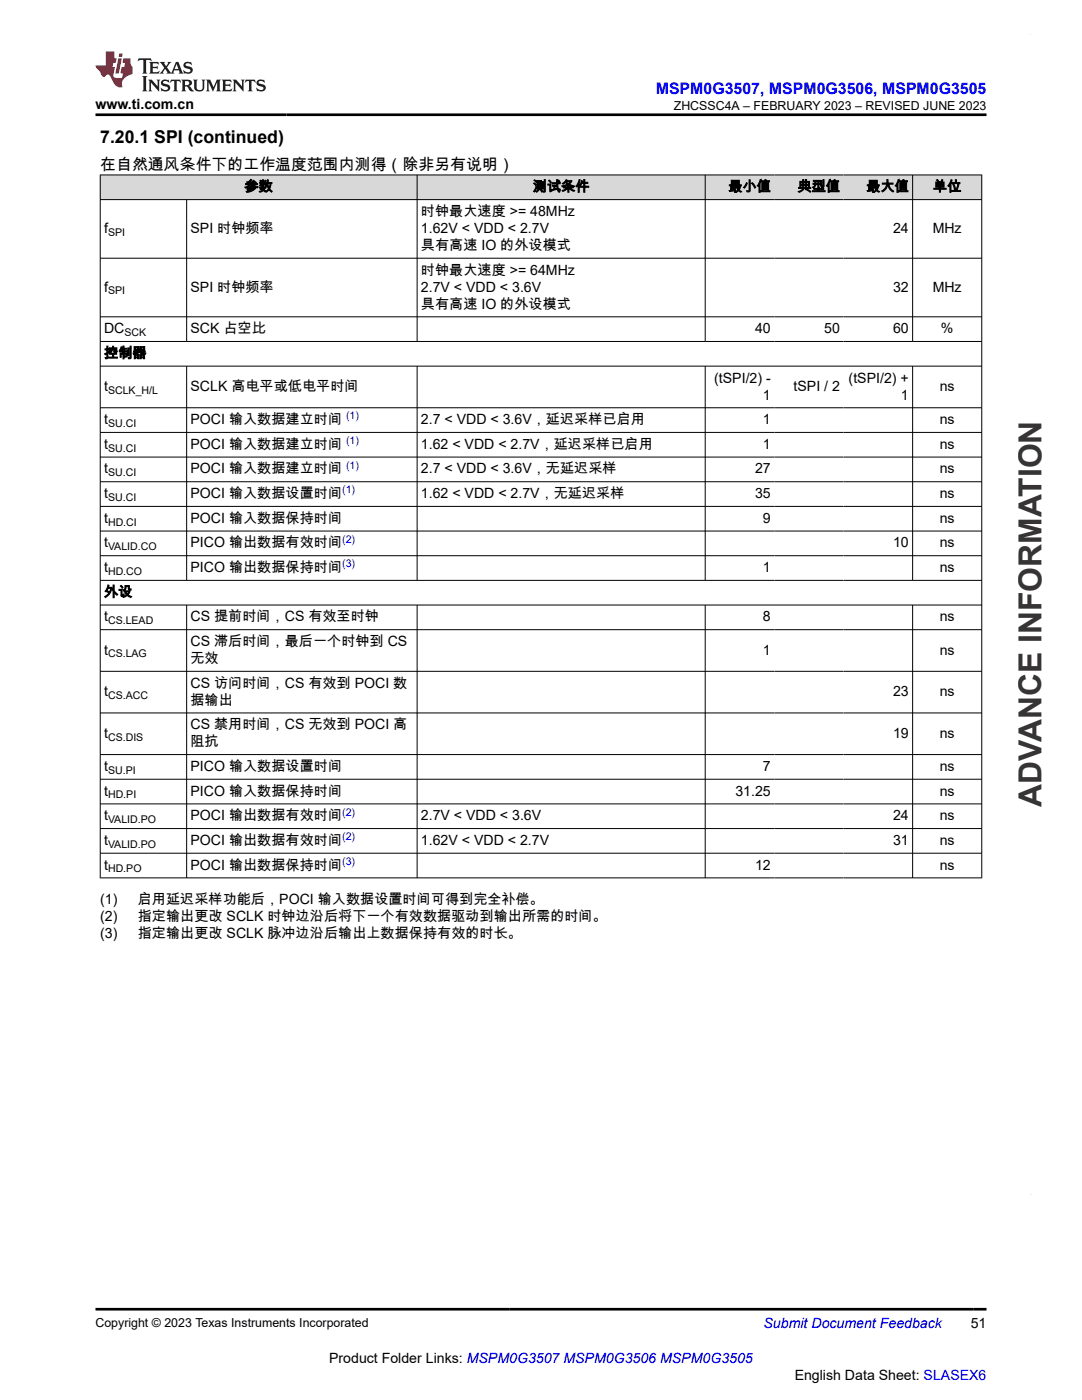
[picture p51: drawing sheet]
<svg xmlns="http://www.w3.org/2000/svg" width="216mm" height="279mm" viewBox="0 0 216 279" stroke-linecap="round" stroke-linejoin="round" font-family="sans-serif">
<defs><g id="words">
<text font-size="6.3" fill="#373435" x="207.8" y="161" transform="rotate(-90 207.8 161)">ADVANCE INFORMATION</text>
<text font-size="3.5" x="20" y="28.5">7.20.1 SPI (continued)</text>
<text font-size="3.2" fill="#00f" x="130.9" y="18.7">MSPM0G3507, MSPM0G3506, MSPM0G3505</text>
<text font-size="3.2" x="20" y="33.9">在自然通风条件下的工作温度范围内测得（除非另有说明）</text>
<g font-size="2.8">
<text x="19" y="21.8">www.ti.com.cn</text>
<text x="48.8" y="38.2">参数</text>
<text x="106.3" y="38.2">测试条件</text>
<text x="145.3" y="38.2">最小值</text>
<text x="159.1" y="38.2">典型值</text>
<text x="172.9" y="38.2">最大值</text>
<text x="186.2" y="38.2">单位</text>
<text x="20.8" y="46.5">f</text>
<text x="38" y="46.5">SPI 时钟频率</text>
<text x="84" y="43.1">时钟最大速度 &gt;= 48MHz</text>
<text x="84" y="46.5">1.62V &lt; VDD &lt; 2.7V</text>
<text x="178.2" y="46.5">24</text>
<text x="186.1" y="46.5">MHz</text>
<text x="84" y="49.9">具有高速 IO 的外设模式</text>
<text x="20.8" y="58.2">f</text>
<text x="38" y="58.2">SPI 时钟频率</text>
<text x="84" y="54.8">时钟最大速度 &gt;= 64MHz</text>
<text x="84" y="58.2">2.7V &lt; VDD &lt; 3.6V</text>
<text x="178.2" y="58.2">32</text>
<text x="186.1" y="58.2">MHz</text>
<text x="84" y="61.6">具有高速 IO 的外设模式</text>
<text x="20.8" y="66.5">DC</text>
<text x="20.8" y="71.4">控制器</text>
<text x="38" y="66.5">SCK 占空比</text>
<text x="150.7" y="66.5">40</text>
<text x="164.5" y="66.5">50</text>
<text x="178.2" y="66.5">60</text>
<text x="187.7" y="66.5">%</text>
<text x="142.5" y="76.3">(tSPI/2) -</text>
<text x="169.3" y="76.3">(tSPI/2) +</text>
<text x="20.8" y="78">t</text>
<text x="38" y="78">SCLK 高电平或低电平时间</text>
<text x="152.2" y="79.7">1</text>
<text x="158.3" y="78">tSPI / 2</text>
<text x="179.8" y="79.7">1</text>
<text x="187.5" y="78">ns</text>
<text x="20.8" y="84.7">t</text>
<text x="20.8" y="89.6">t</text>
<text x="38" y="84.7">POCI 输入数据建立时间</text>
<text x="38" y="89.6">POCI 输入数据建立时间</text>
<text x="84" y="84.7">2.7 &lt; VDD &lt; 3.6V，延迟采样已启用</text>
<text x="84" y="89.6">1.62 &lt; VDD &lt; 2.7V，延迟采样已启用</text>
<text x="152.2" y="84.7">1</text>
<text x="152.2" y="89.6">1</text>
<text x="187.5" y="84.7">ns</text>
<text x="187.5" y="89.6">ns</text>
<text x="20.8" y="94.5">t</text>
<text x="38" y="94.5">POCI 输入数据建立时间</text>
<text x="84" y="94.5">2.7 &lt; VDD &lt; 3.6V，无延迟采样</text>
<text x="150.7" y="94.5">27</text>
<text x="187.5" y="94.5">ns</text>
<text x="20.8" y="99.4">t</text>
<text x="38" y="99.4">POCI 输入数据设置时间</text>
<text x="84" y="99.4">1.62 &lt; VDD &lt; 2.7V，无延迟采样</text>
<text x="150.7" y="99.4">35</text>
<text x="187.5" y="99.4">ns</text>
<text x="20.8" y="104.3">t</text>
<text x="38" y="104.3">POCI 输入数据保持时间</text>
<text x="152.2" y="104.3">9</text>
<text x="187.5" y="104.3">ns</text>
<text x="20.8" y="109.3">t</text>
<text x="38" y="109.3">PICO 输出数据有效时间</text>
<text x="178.2" y="109.3">10</text>
<text x="187.5" y="109.3">ns</text>
<text x="20.8" y="114.2">t</text>
<text x="20.8" y="119.1">外设</text>
<text x="38" y="114.2">PICO 输出数据保持时间</text>
<text x="152.2" y="114.2">1</text>
<text x="187.5" y="114.2">ns</text>
<text x="20.8" y="124">t</text>
<text x="38" y="124">CS 提前时间，CS 有效至时钟</text>
<text x="152.2" y="124">8</text>
<text x="187.5" y="124">ns</text>
<text x="20.8" y="130.6">t</text>
<text x="38" y="128.9">CS 滞后时间，最后一个时钟到 CS</text>
<text x="152.2" y="130.6">1</text>
<text x="187.5" y="130.6">ns</text>
<text x="38" y="132.3">无效</text>
<text x="38" y="137.2">CS 访问时间，CS 有效到 POCI 数</text>
<text x="20.8" y="138.9">t</text>
<text x="38" y="140.6">据输出</text>
<text x="178.2" y="138.9">23</text>
<text x="187.5" y="138.9">ns</text>
<text x="20.8" y="147.3">t</text>
<text x="38" y="145.6">CS 禁用时间，CS 无效到 POCI 高</text>
<text x="38" y="148.9">阻抗</text>
<text x="178.2" y="147.3">19</text>
<text x="187.5" y="147.3">ns</text>
<text x="20.8" y="153.9">t</text>
<text x="38" y="153.9">PICO 输入数据设置时间</text>
<text x="152.2" y="153.9">7</text>
<text x="187.5" y="153.9">ns</text>
<text x="20.8" y="158.8">t</text>
<text x="38" y="158.8">PICO 输入数据保持时间</text>
<text x="146.7" y="158.8">31.25</text>
<text x="187.5" y="158.8">ns</text>
<text x="20.8" y="163.7">t</text>
<text x="38" y="163.7">POCI 输出数据有效时间</text>
<text x="84" y="163.7">2.7V &lt; VDD &lt; 3.6V</text>
<text x="178.2" y="163.7">24</text>
<text x="187.5" y="163.7">ns</text>
<text x="20.8" y="168.6">t</text>
<text x="20.8" y="173.6">t</text>
<text x="38" y="168.6">POCI 输出数据有效时间</text>
<text x="38" y="173.6">POCI 输出数据保持时间</text>
<text x="84" y="168.6">1.62V &lt; VDD &lt; 2.7V</text>
<text x="150.7" y="173.6">12</text>
<text x="178.2" y="168.6">31</text>
<text x="187.5" y="168.6">ns</text>
<text x="187.5" y="173.6">ns</text>
<text x="20" y="180.4">(1)</text>
<text x="20" y="183.7">(2)</text>
<text x="27.5" y="180.4">启用延迟采样功能后，POCI 输入数据设置时间可得到完全补偿。</text>
<text x="27.5" y="183.7">指定输出更改 SCLK 时钟边沿后将下一个有效数据驱动到输出所需的时间。</text>
<text x="20" y="187.1">(3)</text>
<text x="27.5" y="187.1">指定输出更改 SCLK 脉冲边沿后输出上数据保持有效的时长。</text>
<text x="193.7" y="265.1">51</text>
<text x="65.7" y="272">Product Folder Links: MSPM0G3507 MSPM0G3506 MSPM0G3505</text>
<text x="158.6" y="275.3">English Data Sheet: SLASEX6</text>
</g>
<text font-size="2.8" fill="#00f" x="152.4" y="265.1">Submit Document Feedback</text>
<g font-size="2.5">
<text x="134.4" y="21.9">ZHCSSC4A – FEBRUARY 2023 – REVISED JUNE 2023</text>
<text x="19" y="264.8">Copyright © 2023 Texas Instruments Incorporated</text>
</g>
<g font-size="2.1">
<text x="21.6" y="47.1">SPI</text>
<text x="21.6" y="58.8">SPI</text>
<text x="24.8" y="67.1">SCK</text>
<text x="21.6" y="78.6">SCLK_H/L</text>
<text x="21.6" y="85.2">SU.CI</text>
<text x="21.6" y="90.1">SU.CI</text>
<text x="21.6" y="95.1">SU.CI</text>
<text x="21.6" y="100">SU.CI</text>
<text x="21.6" y="104.9">HD.CI</text>
<text x="21.6" y="109.8">VALID.CO</text>
<text x="21.6" y="114.7">HD.CO</text>
<text x="21.6" y="124.6">CS.LEAD</text>
<text x="21.6" y="131.2">CS.LAG</text>
<text x="21.6" y="139.5">CS.ACC</text>
<text x="21.6" y="147.8">CS.DIS</text>
<text x="21.6" y="154.4">SU.PI</text>
<text x="21.6" y="159.4">HD.PI</text>
<text x="21.6" y="164.3">VALID.PO</text>
<text x="21.6" y="169.2">VALID.PO</text>
<text x="21.6" y="174.1">HD.PO</text>
</g>
<g font-size="2.1" fill="#00f">
<text x="69.1" y="83.7">(1)</text>
<text x="69.1" y="88.6">(1)</text>
<text x="69.1" y="93.6">(1)</text>
<text x="68.3" y="98.5">(1)</text>
<text x="68.3" y="108.3">(2)</text>
<text x="68.3" y="113.2">(3)</text>
<text x="68.3" y="162.8">(2)</text>
<text x="68.3" y="167.7">(2)</text>
<text x="68.3" y="172.6">(3)</text>
</g>
</g></defs>
<g fill="#d8d8d8">
<path d="M20 34.9h175.9v4.9h-175.9z" fill-rule="evenodd"/>
<path d="M20.1 35h63.1v4.8h-63.1z" fill-rule="evenodd"/>
<path d="M83.3 35h57.4v4.8h-57.4z" fill-rule="evenodd"/>
<path d="M140.8 35h13.7v4.8h-13.7z" fill-rule="evenodd"/>
<path d="M154.5 35h13.8v4.8h-13.8z" fill-rule="evenodd"/>
<path d="M168.3 35h13.7v4.8h-13.7z" fill-rule="evenodd"/>
<path d="M182.2 35h13.6v4.8h-13.6z" fill-rule="evenodd"/>
</g>
<g fill="none" stroke="#000" stroke-width=".2">
<path d="M19.9 34.9h176.1M19.9 39.8h176.1M20 34.9v140.4M37.2 39.8v28.4M83.2 34.9v33.3M140.7 34.9v33.3M182.1 34.9v33.3M195.9 34.9v140.4M19.9 51.5h176.1M19.9 63.2h176.1M19.9 68.1h176.1M19.9 73.1h176.1"/>
<path d="M37.2 73.1v42.8M83.2 73.1v42.8M140.7 73.1v42.8M182.1 73.1v42.8M19.9 81.4h176.1M19.9 86.3h176.1M19.9 91.2h176.1M19.9 96.1h176.1M19.9 101.1h176.1M19.9 106h176.1M19.9 110.9h176.1M19.9 115.8h176.1"/>
<path d="M19.9 120.7h176.1M19.9 125.7h176.1M19.9 134h176.1M37.2 120.7v54.6M83.2 120.7v54.6M140.7 120.7v54.6M182.1 120.7v54.6M19.9 142.3h176.1M19.9 150.6h176.1M19.9 155.5h176.1M19.9 160.4h176.1M19.9 165.4h176.1"/>
<path d="M19.9 170.3h176.1M19.9 175.2h176.1"/>
</g>
<path d="M27.7 11.6l-.2 .6 .5-.2h.6v.1v2.2l-.2 .4h1l-.2-.4v-2.2v-.1h.5l.5 .2-.1-.6zM29.8 12.4l.2 .3v1.6l-.2 .4h1.9l.1-.6a1.08 1.08 0 0 1-1.3 .2v-.7h.6l.4 .2v-.7l-.4 .2h-.6v-.5l.2-.2a1 1 0 0 1 1 .3l-.1-.5zM31.8 12.4l1 1.1-1 1.2h.9l-.2-.2 .4-.8 .5 .8-.2 .2h1.6l-.2-.2 .1-.5h1l.1 .5-.1 .2h.9l-.2-.4-.8-1.9h-.5l-1 2.1-.8-1.1 .9-1h-.8l.2 .2-.5 .6-.3-.6 .1-.2zM35.2 12.8l.4 1h-.8zM36.8 12.5a.65 .65 0 0 0-.2 .7 .65 .65 0 0 0 .6 .5l.7 .1 .1 .3a.79 .79 0 0 1-.7 .4 .79 .79 0 0 1-.7-.5l.1 .7 .2-.1a.93 .93 0 0 0 1.1 0 .93 .93 0 0 0 .4-.9 1.46 1.46 0 0 0-1.2-.6l-.1-.3a1.09 1.09 0 0 1 1.2 .2l-.2-.6-.1 .1-.6-.2zM28.4 15.2l.2 .4v2.2l-.2 .4h1l-.2-.4v-2.2l.2-.4zM29.6 15.9l.2 .4v1.5l-.2 .4h.8l-.3-.4v-1.3l1.7 1.8v-2l.2-.4h-.8l.2 .2 .1 1.1-1.2-1.3zM32.3 16a.65 .65 0 0 0-.2 .8 .65 .65 0 0 0 .7 .4l.6 .2 .1 .2a.79 .79 0 0 1-.7 .4 .79 .79 0 0 1-.7-.5l.1 .7 .2-.1a.93 .93 0 0 0 1.1 .1 .93 .93 0 0 0 .4-1 1.46 1.46 0 0 0-1.2-.5l-.1-.4a1.09 1.09 0 0 1 1.2 .2l-.2-.6-.1 .1-.6-.1zM34.1 15.9l-.1 .6a.63 .63 0 0 1 .7-.3l.1 1.6-.3 .4h1l-.2-.4v-1.6a.66 .66 0 0 1 .8 .3l-.1-.6zM36.2 15.9l.2 .4v1.5l-.2 .4h.9l-.2-.2v-.7h.5l.1 .2a.79 .79 0 0 0 1.2 .6l-1-.9a.61 .61 0 0 0 .6-.6 .61 .61 0 0 0-.5-.7zM36.9 16.2h.2a.47 .47 0 0 1 .5 .1 .47 .47 0 0 1 .1 .5l-.2 .1-.6 .1zM38.5 15.9l.2 .2a2.27 2.27 0 0 0 .4 2 1.04 1.04 0 0 0 1.7-.7v-1.3l.2-.2h-.8l.2 .4v1.1a.6 .6 0 0 1-.6 .6 .6 .6 0 0 1-.6-.6v-1.1l.3-.4zM41.1 15.9l.2 .4v1.5l-.2 .4h.7l-.2-.4v-1.4l.9 1.9 .8-1.9v1.4l-.2 .4h1l-.3-.4v-1.5l.3-.4h-.8l-.7 1.5-.7-1.5zM44.3 15.9l.2 .4v1.5l-.2 .4h1.9l.1-.6a1.09 1.09 0 0 1-1.3 .2v-.7h.6l.4 .2v-.6l-.4 .2h-.6v-.6l.2-.1a1.01 1.01 0 0 1 1 .3l-.1-.6zM46.4 15.9l.3 .4v1.5l-.3 .4h.8l-.2-.4v-1.3l1.6 1.8v-2l.2-.4h-.7l.2 .2v1.1l-1.2-1.3zM49 15.9l-.1 .6a.63 .63 0 0 1 .8-.3v1.6l-.3 .4h1l-.2-.4v-1.6a.66 .66 0 0 1 .8 .3l-.1-.6zM51.4 16a.65 .65 0 0 0-.2 .8 .65 .65 0 0 0 .6 .4l.6 .2 .2 .2a.79 .79 0 0 1-.8 .4 .79 .79 0 0 1-.6-.5l.1 .7 .2-.1a.93 .93 0 0 0 1 .1 .93 .93 0 0 0 .5-1 1.46 1.46 0 0 0-1.3-.5l-.1-.4a1.09 1.09 0 0 1 1.3 .2l-.2-.6-.2 .1-.5-.1z" fill="#231f20"/>
<path d="M21.1 10.3v2.7h-2.1l.1 .4 .9 1a.95 .95 0 0 0 .9 .9 .59 .59 0 0 1 .6-.4 .59 .59 0 0 1 .5 .3l.4 .8a1.59 1.59 0 0 0 2.1 1.4 1.61 1.61 0 0 1 1-2.3l1-.3-.1-1.5a1.59 1.59 0 0 1-.4-1.7h-1.4l-.2 .9h.5l-.1 .9h-.5l-.2 .9v.3l.4 .1-.2 .9h-.6a.73 .73 0 0 1-1.1-.7l.3-1.5h-.5l.2-.9h.5l.2-.9h-.5v-1.3zM23.6 11.6l-.6 3.1h.7l.6-3.1zM23.8 10.7l-.1 .6h.7l.1-.6z" fill="#ed1c24"/>
<path d="M19 22.9h177.8M19 261.3h177.8" fill="none" stroke="#000" stroke-width=".53"/>
<path d="M205.6 6.9h.1" fill="none" stroke="#373435" stroke-width=".2"/>
<use href="#words"/>
</svg>
